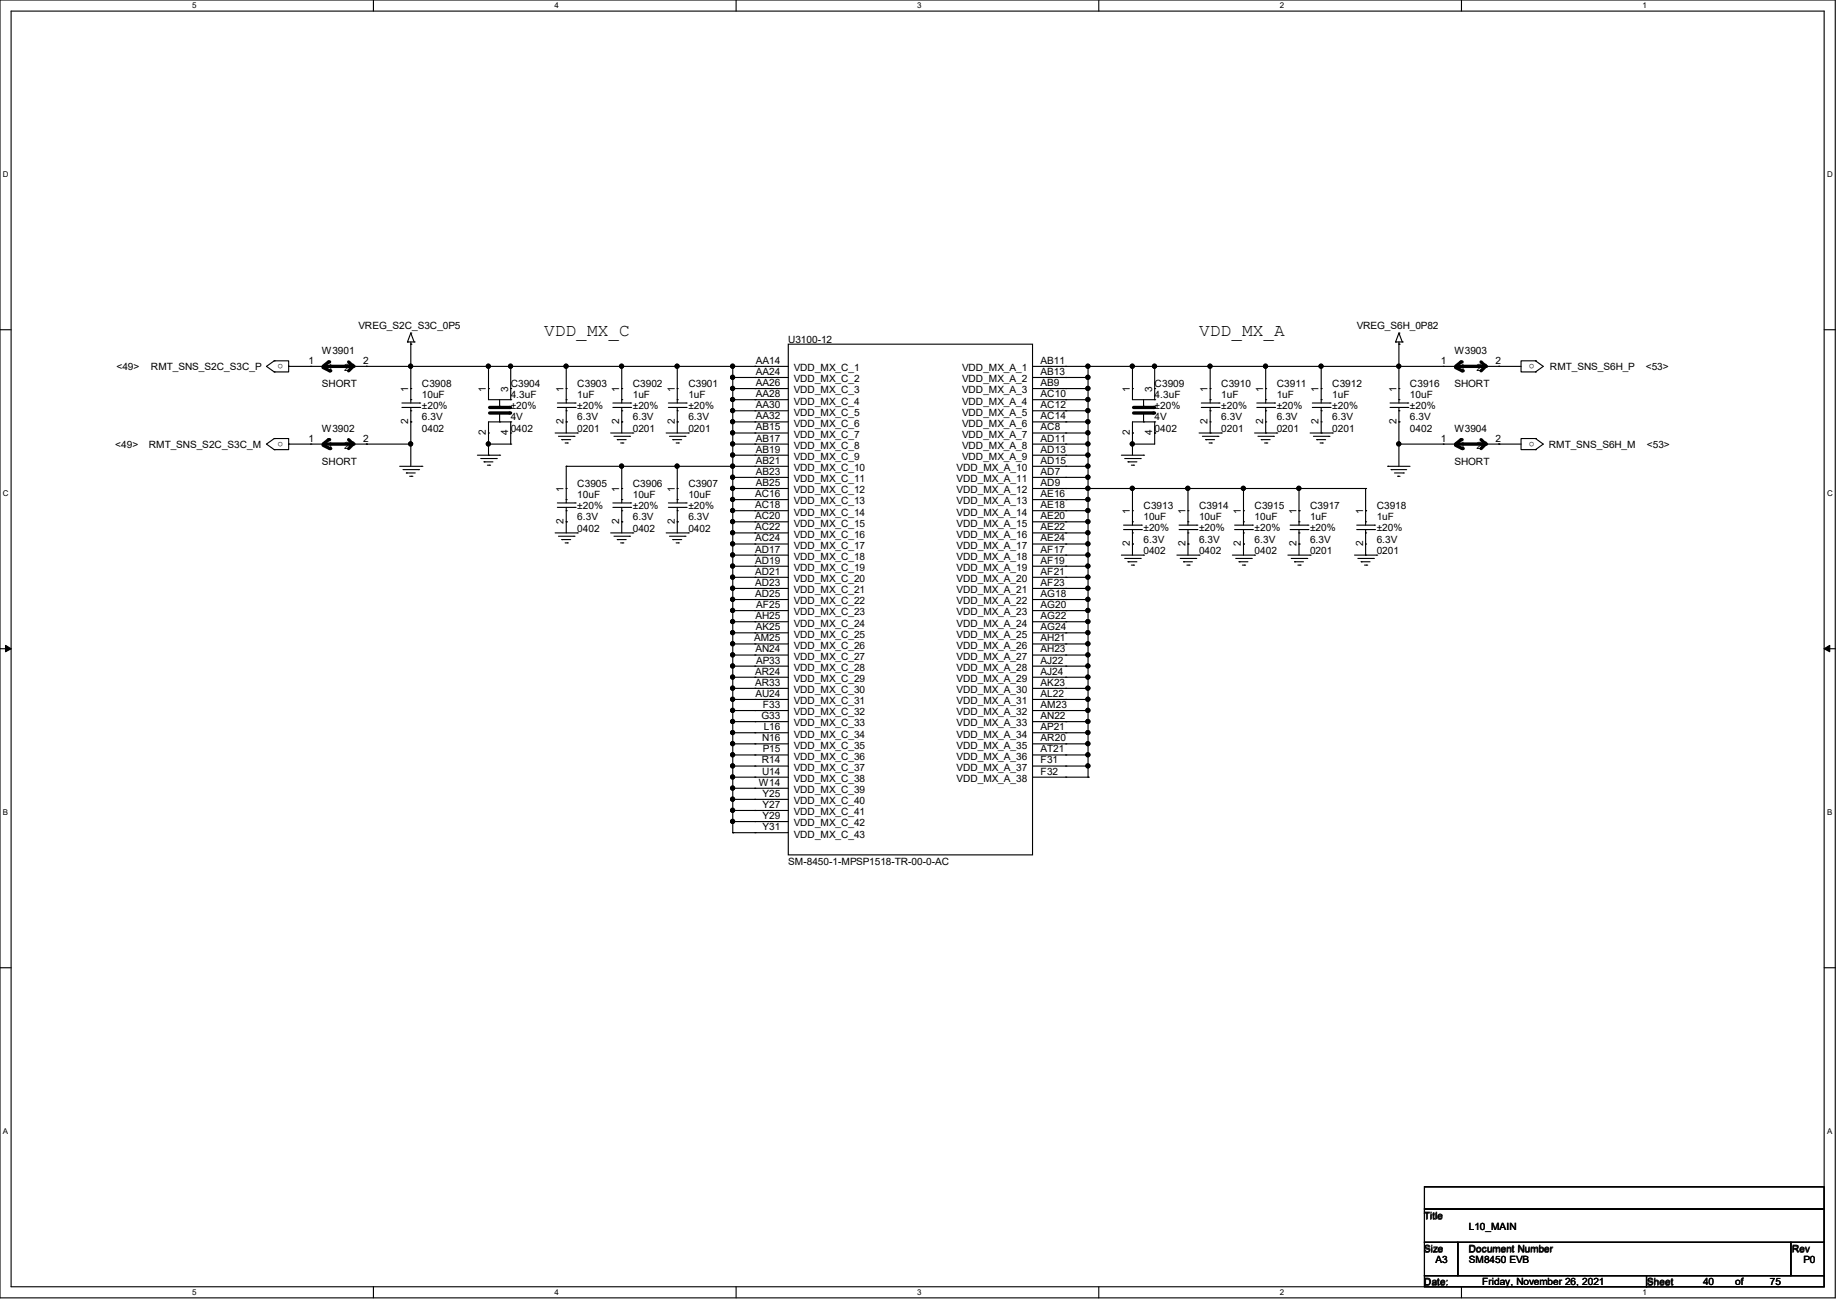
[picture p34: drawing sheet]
<svg xmlns="http://www.w3.org/2000/svg" width="210mm" height="149mm" viewBox="0 0 210 149" stroke-linecap="round" stroke-linejoin="round" font-family="sans-serif">
<defs><g id="words">
<g font-size="2">
<text x="62.2" y="38.4">VDD_MX_C</text>
<text x="137.2" y="38.4">VDD_MX_A</text>
</g>
<g font-size="1.1">
<text x="32.4" y="41.6" transform="rotate(-180 32.4 41.6)">o</text>
<text x="35.3" y="41.6">1</text>
<text x="36.8" y="40.5">W3901</text>
<text x="41" y="37.7">VREG_S2C_S3C_0P5</text>
<text x="41.5" y="41.6">2</text>
<text x="86.5" y="41.6">AA14</text>
<text x="90.2" y="39.2">U3100-12</text>
<text x="119" y="41.6">AB11</text>
<text x="155.2" y="37.7">VREG_S6H_0P82</text>
<text x="164.8" y="41.6">1</text>
<text x="166.4" y="40.5">W3903</text>
<text x="171.1" y="41.6">2</text>
<text x="175.5" y="41.6" transform="rotate(-180 175.5 41.6)">o</text>
<text x="13.3" y="42.4">&lt;49&gt;</text>
<text x="17.3" y="42.4">RMT_SNS_S2C_S3C_P</text>
<text x="36.8" y="44.3">SHORT</text>
<text x="37.5" y="42.5">1</text>
<text x="39.4" y="42.5">2</text>
<text x="46.7" y="44.8" transform="rotate(-90 46.7 44.8)">1</text>
<text x="48.3" y="44.3">C3908</text>
<text x="48.3" y="45.6">10uF</text>
<text x="48.3" y="46.8">±20%</text>
<text x="55.6" y="44.8" transform="rotate(-90 55.6 44.8)">1</text>
<text x="58.1" y="44.8" transform="rotate(-90 58.1 44.8)">3</text>
<text x="58.4" y="44.3">C3904</text>
<text x="58.4" y="45.6">4.3uF</text>
<text x="58.4" y="46.8">±20%</text>
<text x="64.5" y="44.8" transform="rotate(-90 64.5 44.8)">1</text>
<text x="66" y="44.3">C3903</text>
<text x="66" y="45.6">1uF</text>
<text x="66" y="46.8">±20%</text>
<text x="70.8" y="44.8" transform="rotate(-90 70.8 44.8)">1</text>
<text x="72.4" y="44.3">C3902</text>
<text x="72.4" y="45.6">1uF</text>
<text x="72.4" y="46.8">±20%</text>
<text x="77.2" y="44.8" transform="rotate(-90 77.2 44.8)">1</text>
<text x="78.7" y="44.3">C3901</text>
<text x="78.7" y="45.6">1uF</text>
<text x="78.7" y="46.8">±20%</text>
<text x="86.5" y="42.9">AA24</text>
<text x="86.5" y="44.2">AA26</text>
<text x="86.5" y="45.4">AA28</text>
<text x="86.5" y="46.7">AA30</text>
<text x="86.5" y="48">AA32</text>
<text x="90.8" y="42.5">VDD_MX_C_1</text>
<text x="90.8" y="43.7">VDD_MX_C_2</text>
<text x="90.8" y="45">VDD_MX_C_3</text>
<text x="90.8" y="46.3">VDD_MX_C_4</text>
<text x="90.8" y="47.5">VDD_MX_C_5</text>
<text x="110.1" y="42.5">VDD_MX_A_1</text>
<text x="110.1" y="43.7">VDD_MX_A_2</text>
<text x="110.1" y="45">VDD_MX_A_3</text>
<text x="110.1" y="46.3">VDD_MX_A_4</text>
<text x="110.1" y="47.5">VDD_MX_A_5</text>
<text x="119" y="42.9">AB13</text>
<text x="119" y="44.2">AB9</text>
<text x="119" y="45.4">AC10</text>
<text x="119" y="46.7">AC12</text>
<text x="119" y="48">AC14</text>
<text x="129.2" y="44.8" transform="rotate(-90 129.2 44.8)">1</text>
<text x="131.8" y="44.8" transform="rotate(-90 131.8 44.8)">3</text>
<text x="132.1" y="44.3">C3909</text>
<text x="132.1" y="45.6">4.3uF</text>
<text x="132.1" y="46.8">±20%</text>
<text x="138.1" y="44.8" transform="rotate(-90 138.1 44.8)">1</text>
<text x="139.7" y="44.3">C3910</text>
<text x="139.7" y="45.6">1uF</text>
<text x="139.7" y="46.8">±20%</text>
<text x="144.5" y="44.8" transform="rotate(-90 144.5 44.8)">1</text>
<text x="146" y="44.3">C3911</text>
<text x="146" y="45.6">1uF</text>
<text x="146" y="46.8">±20%</text>
<text x="150.8" y="44.8" transform="rotate(-90 150.8 44.8)">1</text>
<text x="152.4" y="44.3">C3912</text>
<text x="152.4" y="45.6">1uF</text>
<text x="152.4" y="46.8">±20%</text>
<text x="159.7" y="44.8" transform="rotate(-90 159.7 44.8)">1</text>
<text x="161.3" y="44.3">C3916</text>
<text x="161.3" y="45.6">10uF</text>
<text x="161.3" y="46.8">±20%</text>
<text x="166.4" y="44.3">SHORT</text>
<text x="167" y="42.5">1</text>
<text x="168.9" y="42.5">2</text>
<text x="177.3" y="42.4">RMT_SNS_S6H_P</text>
<text x="188.3" y="42.4">&lt;53&gt;</text>
<text x="13.2" y="51.3">&lt;49&gt;</text>
<text x="17" y="51.3">RMT_SNS_S2C_S3C_M</text>
<text x="32.4" y="50.5" transform="rotate(-180 32.4 50.5)">o</text>
<text x="35.3" y="50.5">1</text>
<text x="36.8" y="49.4">W3902</text>
<text x="36.8" y="53.2">SHORT</text>
<text x="37.5" y="51.4">1</text>
<text x="39.4" y="51.4">2</text>
<text x="41.5" y="50.5">2</text>
<text x="46.7" y="48.5" transform="rotate(-90 46.7 48.5)">2</text>
<text x="48.3" y="49.4">0402</text>
<text x="48.3" y="48.1">6.3V</text>
<text x="55.6" y="49.8" transform="rotate(-90 55.6 49.8)">2</text>
<text x="58.1" y="49.8" transform="rotate(-90 58.1 49.8)">4</text>
<text x="58.4" y="49.4">0402</text>
<text x="58.4" y="48.1">4V</text>
<text x="64.5" y="48.5" transform="rotate(-90 64.5 48.5)">2</text>
<text x="66" y="49.4">0201</text>
<text x="66" y="48.1">6.3V</text>
<text x="70.8" y="48.5" transform="rotate(-90 70.8 48.5)">2</text>
<text x="72.4" y="49.4">0201</text>
<text x="72.4" y="48.1">6.3V</text>
<text x="77.2" y="48.5" transform="rotate(-90 77.2 48.5)">2</text>
<text x="78.7" y="49.4">0201</text>
<text x="78.7" y="48.1">6.3V</text>
<text x="86.5" y="49.2">AB15</text>
<text x="86.5" y="50.5">AB17</text>
<text x="86.5" y="51.8">AB19</text>
<text x="86.5" y="53">AB21</text>
<text x="90.8" y="48.8">VDD_MX_C_6</text>
<text x="90.8" y="50.1">VDD_MX_C_7</text>
<text x="90.8" y="51.4">VDD_MX_C_8</text>
<text x="90.8" y="52.6">VDD_MX_C_9</text>
<text x="90.8" y="53.9">VDD_MX_C_10</text>
<text x="109.4" y="53.9">VDD_MX_A_10</text>
<text x="110.1" y="48.8">VDD_MX_A_6</text>
<text x="110.1" y="50.1">VDD_MX_A_7</text>
<text x="110.1" y="51.4">VDD_MX_A_8</text>
<text x="110.1" y="52.6">VDD_MX_A_9</text>
<text x="119" y="49.2">AC8</text>
<text x="119" y="50.5">AD11</text>
<text x="119" y="51.8">AD13</text>
<text x="119" y="53">AD15</text>
<text x="129.2" y="49.8" transform="rotate(-90 129.2 49.8)">2</text>
<text x="131.8" y="49.8" transform="rotate(-90 131.8 49.8)">4</text>
<text x="132.1" y="49.4">0402</text>
<text x="132.1" y="48.1">4V</text>
<text x="138.1" y="48.5" transform="rotate(-90 138.1 48.5)">2</text>
<text x="139.7" y="49.4">0201</text>
<text x="139.7" y="48.1">6.3V</text>
<text x="144.5" y="48.5" transform="rotate(-90 144.5 48.5)">2</text>
<text x="146" y="49.4">0201</text>
<text x="146" y="48.1">6.3V</text>
<text x="150.8" y="48.5" transform="rotate(-90 150.8 48.5)">2</text>
<text x="152.4" y="49.4">0201</text>
<text x="152.4" y="48.1">6.3V</text>
<text x="159.7" y="48.5" transform="rotate(-90 159.7 48.5)">2</text>
<text x="161.3" y="49.4">0402</text>
<text x="161.3" y="48.1">6.3V</text>
<text x="164.8" y="50.5">1</text>
<text x="166.4" y="49.4">W3904</text>
<text x="166.4" y="53.2">SHORT</text>
<text x="167" y="51.4">1</text>
<text x="168.9" y="51.4">2</text>
<text x="171.1" y="50.5">2</text>
<text x="175.5" y="50.5" transform="rotate(-180 175.5 50.5)">o</text>
<text x="177.2" y="51.3">RMT_SNS_S6H_M</text>
<text x="188.4" y="51.3">&lt;53&gt;</text>
<text x="64.5" y="59.9" transform="rotate(-90 64.5 59.9)">2</text>
<text x="64.5" y="56.3" transform="rotate(-90 64.5 56.3)">1</text>
<text x="66" y="55.7">C3905</text>
<text x="66" y="57">10uF</text>
<text x="66" y="59.5">6.3V</text>
<text x="66" y="58.3">±20%</text>
<text x="70.8" y="59.9" transform="rotate(-90 70.8 59.9)">2</text>
<text x="70.8" y="56.3" transform="rotate(-90 70.8 56.3)">1</text>
<text x="72.4" y="55.7">C3906</text>
<text x="72.4" y="57">10uF</text>
<text x="72.4" y="59.5">6.3V</text>
<text x="72.4" y="58.3">±20%</text>
<text x="77.2" y="59.9" transform="rotate(-90 77.2 59.9)">2</text>
<text x="77.2" y="56.3" transform="rotate(-90 77.2 56.3)">1</text>
<text x="78.7" y="55.7">C3907</text>
<text x="78.7" y="57">10uF</text>
<text x="78.7" y="59.5">6.3V</text>
<text x="78.7" y="58.3">±20%</text>
<text x="86.4" y="56.9">AC16</text>
<text x="86.4" y="58.1">AC18</text>
<text x="86.4" y="59.4">AC20</text>
<text x="86.5" y="54.3">AB23</text>
<text x="86.5" y="55.6">AB25</text>
<text x="90.8" y="55.2">VDD_MX_C_11</text>
<text x="90.8" y="56.4">VDD_MX_C_12</text>
<text x="90.8" y="57.7">VDD_MX_C_13</text>
<text x="90.8" y="59">VDD_MX_C_14</text>
<text x="109.4" y="55.2">VDD_MX_A_11</text>
<text x="109.4" y="56.4">VDD_MX_A_12</text>
<text x="109.4" y="57.7">VDD_MX_A_13</text>
<text x="109.4" y="59">VDD_MX_A_14</text>
<text x="119" y="54.3">AD7</text>
<text x="119" y="55.6">AD9</text>
<text x="119" y="56.9">AE16</text>
<text x="119" y="58.1">AE18</text>
<text x="119" y="59.4">AE20</text>
<text x="129.2" y="58.8" transform="rotate(-90 129.2 58.8)">1</text>
<text x="130.8" y="58.3">C3913</text>
<text x="130.8" y="59.5">10uF</text>
<text x="135.6" y="58.8" transform="rotate(-90 135.6 58.8)">1</text>
<text x="137.2" y="58.3">C3914</text>
<text x="137.2" y="59.5">10uF</text>
<text x="141.9" y="58.8" transform="rotate(-90 141.9 58.8)">1</text>
<text x="143.5" y="58.3">C3915</text>
<text x="143.5" y="59.5">10uF</text>
<text x="148.3" y="58.8" transform="rotate(-90 148.3 58.8)">1</text>
<text x="149.9" y="58.3">C3917</text>
<text x="149.9" y="59.5">1uF</text>
<text x="155.9" y="58.8" transform="rotate(-90 155.9 58.8)">1</text>
<text x="157.5" y="58.3">C3918</text>
<text x="157.5" y="59.5">1uF</text>
<text x="66" y="60.8">0402</text>
<text x="72.4" y="60.8">0402</text>
<text x="78.7" y="60.8">0402</text>
<text x="86.4" y="60.7">AC22</text>
<text x="86.4" y="61.9">AC24</text>
<text x="86.4" y="63.2">AD17</text>
<text x="86.4" y="64.5">AD19</text>
<text x="86.4" y="65.7">AD21</text>
<text x="90.8" y="60.2">VDD_MX_C_15</text>
<text x="90.8" y="61.5">VDD_MX_C_16</text>
<text x="90.8" y="62.8">VDD_MX_C_17</text>
<text x="90.8" y="64.1">VDD_MX_C_18</text>
<text x="90.8" y="65.3">VDD_MX_C_19</text>
<text x="109.4" y="60.2">VDD_MX_A_15</text>
<text x="109.4" y="61.5">VDD_MX_A_16</text>
<text x="109.4" y="62.8">VDD_MX_A_17</text>
<text x="109.4" y="64.1">VDD_MX_A_18</text>
<text x="109.4" y="65.3">VDD_MX_A_19</text>
<text x="119" y="60.7">AE22</text>
<text x="119" y="61.9">AE24</text>
<text x="119" y="63.2">AF17</text>
<text x="119" y="64.5">AF19</text>
<text x="119" y="65.7">AF21</text>
<text x="129.2" y="62.5" transform="rotate(-90 129.2 62.5)">2</text>
<text x="130.8" y="63.3">0402</text>
<text x="130.8" y="62.1">6.3V</text>
<text x="130.8" y="60.8">±20%</text>
<text x="135.6" y="62.5" transform="rotate(-90 135.6 62.5)">2</text>
<text x="137.2" y="63.3">0402</text>
<text x="137.2" y="62.1">6.3V</text>
<text x="137.2" y="60.8">±20%</text>
<text x="141.9" y="62.5" transform="rotate(-90 141.9 62.5)">2</text>
<text x="143.5" y="63.3">0402</text>
<text x="143.5" y="62.1">6.3V</text>
<text x="143.5" y="60.8">±20%</text>
<text x="148.3" y="62.5" transform="rotate(-90 148.3 62.5)">2</text>
<text x="149.9" y="63.3">0201</text>
<text x="149.9" y="62.1">6.3V</text>
<text x="149.9" y="60.8">±20%</text>
<text x="155.9" y="62.5" transform="rotate(-90 155.9 62.5)">2</text>
<text x="157.5" y="63.3">0201</text>
<text x="157.5" y="62.1">6.3V</text>
<text x="157.5" y="60.8">±20%</text>
<text x="86.4" y="67">AD23</text>
<text x="86.4" y="68.3">AD25</text>
<text x="86.4" y="70.8">AH25</text>
<text x="86.5" y="69.6">AF25</text>
<text x="90.8" y="66.6">VDD_MX_C_20</text>
<text x="90.8" y="67.9">VDD_MX_C_21</text>
<text x="90.8" y="69.1">VDD_MX_C_22</text>
<text x="90.8" y="70.4">VDD_MX_C_23</text>
<text x="90.8" y="71.7">VDD_MX_C_24</text>
<text x="109.4" y="66.6">VDD_MX_A_20</text>
<text x="109.4" y="67.9">VDD_MX_A_21</text>
<text x="109.4" y="69.1">VDD_MX_A_22</text>
<text x="109.4" y="70.4">VDD_MX_A_23</text>
<text x="109.4" y="71.7">VDD_MX_A_24</text>
<text x="119" y="67">AF23</text>
<text x="119" y="68.3">AG18</text>
<text x="119" y="69.6">AG20</text>
<text x="119" y="70.8">AG22</text>
<text x="86.3" y="73.4">AM25</text>
<text x="86.4" y="77.2">AR24</text>
<text x="86.4" y="74.6">AN24</text>
<text x="86.5" y="72.1">AK25</text>
<text x="86.5" y="75.9">AP33</text>
<text x="90.8" y="72.9">VDD_MX_C_25</text>
<text x="90.8" y="74.2">VDD_MX_C_26</text>
<text x="90.8" y="75.5">VDD_MX_C_27</text>
<text x="90.8" y="76.8">VDD_MX_C_28</text>
<text x="109.4" y="72.9">VDD_MX_A_25</text>
<text x="109.4" y="74.2">VDD_MX_A_26</text>
<text x="109.4" y="75.5">VDD_MX_A_27</text>
<text x="109.4" y="76.8">VDD_MX_A_28</text>
<text x="119" y="72.1">AG24</text>
<text x="119" y="73.4">AH21</text>
<text x="119" y="74.6">AH23</text>
<text x="119" y="75.9">AJ22</text>
<text x="119" y="77.2">AJ24</text>
<text x="86.4" y="78.4">AR33</text>
<text x="86.4" y="79.7">AU24</text>
<text x="87.1" y="82.3">G33</text>
<text x="87.3" y="81">F33</text>
<text x="87.4" y="83.5">L16</text>
<text x="90.8" y="78">VDD_MX_C_29</text>
<text x="90.8" y="79.3">VDD_MX_C_30</text>
<text x="90.8" y="80.6">VDD_MX_C_31</text>
<text x="90.8" y="81.8">VDD_MX_C_32</text>
<text x="90.8" y="83.1">VDD_MX_C_33</text>
<text x="109.4" y="78">VDD_MX_A_29</text>
<text x="109.4" y="79.3">VDD_MX_A_30</text>
<text x="109.4" y="80.6">VDD_MX_A_31</text>
<text x="109.4" y="81.8">VDD_MX_A_32</text>
<text x="109.4" y="83.1">VDD_MX_A_33</text>
<text x="119" y="78.4">AK23</text>
<text x="119" y="79.7">AL22</text>
<text x="119" y="81">AM23</text>
<text x="119" y="82.3">AN22</text>
<text x="119" y="83.5">AP21</text>
<text x="86.8" y="89.9">W14</text>
<text x="87.1" y="87.3">R14</text>
<text x="87.2" y="84.8">N16</text>
<text x="87.2" y="88.6">U14</text>
<text x="87.3" y="86.1">P15</text>
<text x="90.8" y="84.4">VDD_MX_C_34</text>
<text x="90.8" y="85.6">VDD_MX_C_35</text>
<text x="90.8" y="86.9">VDD_MX_C_36</text>
<text x="90.8" y="88.2">VDD_MX_C_37</text>
<text x="90.8" y="89.5">VDD_MX_C_38</text>
<text x="109.4" y="84.4">VDD_MX_A_34</text>
<text x="109.4" y="85.6">VDD_MX_A_35</text>
<text x="109.4" y="86.9">VDD_MX_A_36</text>
<text x="109.4" y="88.2">VDD_MX_A_37</text>
<text x="109.4" y="89.5">VDD_MX_A_38</text>
<text x="119" y="84.8">AR20</text>
<text x="119" y="86.1">AT21</text>
<text x="119" y="87.3">F31</text>
<text x="119" y="88.6">F32</text>
<text x="87.2" y="91.1">Y25</text>
<text x="87.2" y="92.4">Y27</text>
<text x="87.2" y="93.7">Y29</text>
<text x="87.2" y="95">Y31</text>
<text x="90.8" y="90.7">VDD_MX_C_39</text>
<text x="90.8" y="92">VDD_MX_C_40</text>
<text x="90.8" y="93.3">VDD_MX_C_41</text>
<text x="90.8" y="94.5">VDD_MX_C_42</text>
<text x="90.8" y="95.8">VDD_MX_C_43</text>
<text x="90.2" y="99">SM-8450-1-MPSP1518-TR-00-0-AC</text>
<text x="162.9" y="139.5">Title</text>
<text x="162.9" y="143.3">Size</text>
<text x="168" y="143.3">Document Number</text>
<text x="168" y="140.7">L10_MAIN</text>
<text x="205" y="143.3">Rev</text>
<text x="162.9" y="147.1">Date:</text>
<text x="164.2" y="144.5">A3</text>
<text x="168" y="144.5">SM8450 EVB</text>
<text x="169.5" y="147">Friday, November 26, 2021</text>
<text x="188.4" y="147.1">Sheet</text>
<text x="194.8" y="147">40</text>
<text x="198.5" y="147">of</text>
<text x="202.5" y="147">75</text>
<text x="206.3" y="144.5">P0</text>
</g>
<g font-size=".9">
<text x="22" y=".9">5</text>
<text x="63.4" y=".9">4</text>
<text x="104.9" y=".9">3</text>
<text x="146.4" y=".9">2</text>
<text x="187.9" y=".9">1</text>
<text x=".3" y="20.3">D</text>
<text x="209" y="20.3">D</text>
<text x=".3" y="56.7">C</text>
<text x="209" y="56.7">C</text>
<text x=".3" y="93.2">B</text>
<text x="209" y="93.2">B</text>
<text x=".3" y="129.7">A</text>
<text x="209" y="129.7">A</text>
<text x="22" y="148.1">5</text>
<text x="63.4" y="148.1">4</text>
<text x="104.9" y="148.1">3</text>
<text x="146.4" y="148.1">2</text>
<text x="187.9" y="148.1">1</text>
</g>
</g></defs>
<path d="M0 0h209.9v148.5h-209.9zM1.3 1.3h207.4v145.9h-207.4z" fill="none" stroke="#000" stroke-width=".13"/>
<g fill="#fff">
<path d="M22 .1h.5v1h-.5z"/>
<path d="M22 147.3h.5v1h-.5z"/>
</g>
<path d="M42.7 0v1.3M42.7 147.2v1.3" fill="none" stroke="#000" stroke-width=".13"/>
<g fill="#fff">
<path d="M63.4 .1h.5v1h-.5z"/>
<path d="M63.4 147.3h.5v1h-.5z"/>
</g>
<path d="M84.2 0v1.3M84.2 147.2v1.3" fill="none" stroke="#000" stroke-width=".13"/>
<g fill="#fff">
<path d="M104.9 .1h.5v1h-.5z"/>
<path d="M104.9 147.3h.5v1h-.5z"/>
</g>
<path d="M125.7 0v1.3M125.7 147.2v1.3" fill="none" stroke="#000" stroke-width=".13"/>
<g fill="#fff">
<path d="M146.4 .1h.5v1h-.5z"/>
<path d="M146.4 147.3h.5v1h-.5z"/>
</g>
<path d="M167.2 0v1.3M167.2 147.2v1.3" fill="none" stroke="#000" stroke-width=".13"/>
<g fill="#fff">
<path d="M187.9 .1h.5v1h-.5z"/>
<path d="M187.9 147.3h.5v1h-.5z"/>
<path d="M.3 19.5h.7v1h-.7z"/>
<path d="M209 19.5h.6v1h-.6z"/>
<path d="M.3 55.9h.7v1h-.7z"/>
<path d="M209 55.9h.6v1h-.6z"/>
</g>
<path d="M0 37.7h1.3M208.7 37.7h1.2" fill="none" stroke="#000" stroke-width=".13"/>
<g fill="#fff">
<path d="M.3 92.4h.6v1h-.6z"/>
<path d="M209 92.4h.6v1h-.6z"/>
</g>
<path d="M0 74.2h1.3M208.7 74.2h1.2" fill="none" stroke="#000" stroke-width=".13"/>
<path d="M.6 73.8l.7 .4-.7 .3zM208.7 74.2l.6-.4v.7z" fill="#000" stroke="#000" stroke-width=".13"/>
<g fill="#fff">
<path d="M.3 128.9h.6v1h-.6z"/>
<path d="M209 128.9h.6v1h-.6z"/>
</g>
<g fill="none" stroke="#000" stroke-width=".13">
<path d="M46.6 39.1h.1M46.6 39.1h.8M47 39.4h.1M47 38.1h.1M47 39.1v7M47 38.1l-.4 1M47 38.1l.4 1M47.4 39.1h.1M90.2 39.4h27.9v58.4h-27.9zM159.6 39.1h.1M159.6 39.1h.8M160 38.1l-.4 1"/>
<path d="M160 39.4h.1M160 38.1h.1M160 39.1v7M160 38.1l.4 1M160.4 39.1h.1M31.4 42.5h.1M31.4 41.3h.1M31.4 41.3h1.6v1.2h-1.6M31.4 51.4h.1M31.4 50.2h.1M31.4 50.2h1.6v1.2h-1.6M31.4 41.3l-.9 .6 .9 .6"/>
<path d="M31.4 50.2l-.9 .6 .9 .6M33 41.9h.1M33 50.8h.1M33 50.8h3.8M33 41.9h3.8M35.6 50.8h.1M35.6 41.9h.1M40.6 50.8h6.4M40.6 41.9h49.6M41.9 50.8h.1M41.9 41.9h.1M45.7 53.3h2.6"/>
<path d="M46 46.1h2M46 46.6h2M46.1 53.7h1.8M46.5 54.1h.1M46.5 54.1h1M46.9 54.5h.2M47 45.7h.1M47 47h.1M47 44.4h.1M47 48.3h.1M47 41.9h.1M47 50.8h.1"/>
<path d="M47 46.6v6.7M47.1 54.5h.1M47.9 53.7h.1M48 46.1h.1M48 46.6h.1M48.3 53.3h.1M54.6 52.1h2.6M55 52.5h1.8M55.4 52.8h1M55.4 52.8h.1M55.8 53.2h.2M55.9 44.4h.1"/>
<path d="M55.9 49.5h.1M55.9 41.9h.1M55.9 50.8h.1M55.9 52.1h.1M55.9 41.9v3.8h2.5M55.9 50.8h2.5M56 53.2h.1M56.8 52.5h.1M57.1 52.1h.1M57.2 46.5h.1M57.2 48.3h.1M57.2 45.7v.8"/>
<path d="M57.2 47.4v.9M58.4 48.3h-2.5v3.8M58.4 48.3h.1M58.4 45.7h.1M58.4 44.4h.1M58.4 49.5h.1M58.4 41.9h.1M58.4 50.8h.1M58.4 41.9v3.8M58.4 48.3v2.5M63.5 49.5h2.5M63.8 46.1h2"/>
<path d="M63.8 46.6h2M63.8 57.5h2M63.8 58h2M63.9 49.9h1.8M64.3 50.3h1M64.3 50.3h.1M64.6 50.7h.3M64.8 57.1h.1M64.8 58.4h.1M64.8 55.9h.1M64.8 59.7h.1M64.8 45.7h.1"/>
<path d="M64.8 47h.1M64.8 44.4h.1M64.8 48.3h.1M64.8 41.9h.1M64.8 53.3h.1M64.8 53.3h25.4M64.8 41.9v4.2M64.8 46.6v2.9M64.8 53.3v4.2M64.8 58v3M64.9 50.7h.1M65.7 49.9h.1"/>
<path d="M65.8 57.5h.1M65.8 58h.1M65.8 46.1h.1M65.8 46.6h.1M66 49.5h.1M69.8 49.5h2.6M70.1 57.5h2M70.1 58h2M70.1 46.1h2M70.1 46.6h2M70.2 49.9h1.8M70.6 50.3h1"/>
<path d="M70.6 50.3h.1M71 50.7h.2M71.1 57.1h.1M71.1 58.4h.1M71.1 55.9h.1M71.1 59.7h.1M71.1 58v3M71.1 45.7h.1M71.1 47h.1M71.1 44.4h.1M71.1 48.3h.1M71.1 53.3h.1"/>
<path d="M71.1 41.9h.1M71.1 41.9v4.2M71.1 46.6v2.9M71.1 53.3v4.2M71.2 50.7h.1M72 49.9h.1M72.1 57.5h.1M72.1 58h.1M72.1 46.1h.1M72.1 46.6h.1M72.4 49.5h.1M76.2 49.5h2.5"/>
<path d="M76.5 46.1h2M76.5 46.6h2M76.5 57.5h2M76.5 58h2M76.6 49.9h1.8M77 50.3h1M77 50.3h.1M77.3 50.7h.3M77.5 57.1h.1M77.5 58.4h.1M77.5 55.9h.1M77.5 59.7h.1"/>
<path d="M77.5 45.7h.1M77.5 47h.1M77.5 44.4h.1M77.5 48.3h.1M77.5 53.3h.1M77.5 41.9h.1M77.5 41.9v4.2M77.5 46.6v2.9M77.5 53.3v4.2M77.5 58v3M77.6 50.7h.1M78.4 49.9h.1"/>
<path d="M78.5 57.5h.1M78.5 58h.1M78.5 46.1h.1M78.5 46.6h.1M78.7 49.5h.1M83.8 49.5h6.4M83.8 52.1h6.4M83.8 48.3h6.4M83.8 45.7h6.4M83.8 50.8h6.4M83.8 43.2h6.4M83.8 44.4h6.4"/>
<path d="M83.8 47h6.4M83.8 54.6h6.4M83.8 55.9h6.4M83.8 57.1h6.4M83.8 58.4h6.4M83.8 59.7h6.4M83.8 43.2h.1M83.8 44.4h.1M83.8 45.7h.1M83.8 47h.1M83.8 48.3h.1M83.8 49.5h.1"/>
<path d="M83.8 50.8h.1M83.8 52.1h.1M83.8 53.3h.1M83.8 54.6h.1M83.8 55.9h.1M83.8 57.1h.1M83.8 58.4h.1M83.8 59.7h.1M83.8 41.9h.1M83.8 41.9v53.3M86.4 41.9h.1M86.4 43.2h.1"/>
<path d="M86.4 44.4h.1M86.4 45.7h.1M86.4 47h.1M86.4 48.3h.1M86.4 49.5h.1M86.4 50.8h.1M86.4 52.1h.1M86.4 53.3h.1M86.4 54.6h.1M86.4 55.9h.1M86.4 57.1h.1M86.4 58.4h.1"/>
<path d="M86.4 59.7h.1M118.1 53.3h6.4M118.1 49.5h6.4M118.1 52.1h6.4M118.1 48.3h6.4M118.1 45.7h6.4M118.1 50.8h6.4M118.1 41.9h48.3M118.1 43.2h6.4M118.1 44.4h6.4M118.1 47h6.4M118.1 54.6h6.4"/>
<path d="M118.1 55.9h38.1M118.1 57.1h6.4M118.1 58.4h6.4M118.1 59.7h6.4M121.9 41.9h.1M121.9 43.2h.1M121.9 44.4h.1M121.9 45.7h.1M121.9 47h.1M121.9 48.3h.1M121.9 49.5h.1M121.9 50.8h.1"/>
<path d="M121.9 52.1h.1M121.9 53.3h.1M121.9 54.6h.1M121.9 55.9h.1M121.9 57.1h.1M121.9 58.4h.1M121.9 59.7h.1M124.5 43.2h.1M124.5 41.9h.1M124.5 44.4h.1M124.5 45.7h.1M124.5 47h.1"/>
<path d="M124.5 48.3h.1M124.5 49.5h.1M124.5 50.8h.1M124.5 52.1h.1M124.5 53.3h.1M124.5 54.6h.1M124.5 55.9h.1M124.5 57.1h.1M124.5 58.4h.1M124.5 59.7h.1M124.5 41.9v47M128.3 52.1h2.5"/>
<path d="M128.7 52.5h1.7M129 52.8h.1M129 52.8h1M129.4 53.2h.3M129.5 44.4h.1M129.5 49.5h.1M129.5 59.7h.1M129.5 58.4h.1M129.5 41.9h.1M129.5 50.8h.1M129.5 55.9h.1M129.5 41.9v3.8h2.6"/>
<path d="M129.5 55.9v4.2M129.7 53.2h.1M130.4 52.5h.1M130.8 52.1h.1M130.8 46.5h.1M130.8 48.3h.1M130.8 45.7v.8M130.8 47.4v.9M132.1 48.3h.1M132.1 45.7h.1M132.1 44.4h.1M132.1 49.5h.1"/>
<path d="M132.1 48.3v2.5h-2.6M132.1 48.3h-2.6v3.8M132.1 41.9h.1M132.1 41.9v3.8M135.9 59.7h.1M135.9 58.4h.1M135.9 55.9h.1M135.9 55.9v4.2M137.2 49.5h2.5M137.4 46.1h2M137.4 46.6h2M137.5 49.9h1.8"/>
<path d="M137.9 50.3h.1M137.9 50.3h1M138.3 50.7h.3M138.4 45.7h.1M138.4 47h.1M138.4 44.4h.1M138.4 48.3h.1M138.4 49.5h.1M138.4 41.9h.1M138.4 41.9v4.2M138.4 46.6v2.9M138.6 50.7h.1"/>
<path d="M139.3 49.9h.1M139.4 46.1h.1M139.4 46.6h.1M139.7 49.5h.1M142.2 59.7h.1M142.2 58.4h.1M142.2 55.9h.1M142.2 55.9v4.2M143.5 49.5h2.5M143.8 46.1h2M143.8 46.6h2M143.9 49.9h1.8"/>
<path d="M144.3 50.3h.1M144.3 50.3h1M144.7 50.7h.2M144.8 45.7h.1M144.8 47h.1M144.8 44.4h.1M144.8 48.3h.1M144.8 46.6v2.9M144.8 49.5h.1M144.8 41.9h.1M144.8 41.9v4.2M144.9 50.7h.1"/>
<path d="M145.7 49.9h.1M145.8 46.1h.1M145.8 46.6h.1M146 49.5h.1M148.6 59.7h.1M148.6 58.4h.1M148.6 55.9h.1M148.6 55.9v4.2M149.9 49.5h2.5M150.1 46.1h2M150.1 46.6h2M150.2 49.9h1.8"/>
<path d="M150.6 50.3h.1M150.6 50.3h1M151 50.7h.3M151.1 45.7h.1M151.1 47h.1M151.1 44.4h.1M151.1 48.3h.1M151.1 49.5h.1M151.1 41.9h.1M151.1 41.9v4.2M151.1 46.6v2.9M151.3 50.7h.1"/>
<path d="M152 49.9h.1M152.1 46.1h.1M152.1 46.6h.1M152.4 49.5h.1M156.2 59.7h.1M156.2 58.4h.1M156.2 55.9h.1M156.2 55.9v4.2M158.7 53.3h.1M158.8 53.3h2.5M159 46.1h2M159 46.6h2"/>
<path d="M159.1 53.7h.1M159.1 53.7h1.8M159.5 54.1h1M159.9 54.5h.1M159.9 54.5h.2M160 50.8h6.4M160 45.7h.1M160 47h.1M160 44.4h.1M160 48.3h.1M160 41.9h.1M160 50.8h.1"/>
<path d="M160 46.6v6.7M160.5 54.1h.1M161 46.1h.1M161 46.6h.1M165.1 50.8h.1M165.1 41.9h.1M170.2 50.8h3.8M170.2 41.9h3.8M171.5 50.8h.1M171.5 41.9h.1M175.6 41.3l.9 .6-.9 .6M175.6 50.2l.9 .6-.9 .6"/>
<path d="M175.6 42.5h.1M175.6 41.3h.1M175.6 41.3h-1.6v1.2h1.6M175.6 51.4h.1M175.6 50.2h.1M175.6 50.2h-1.6v1.2h1.6M63.5 61h2.5M63.9 61.3h1.8M64.3 61.7h1M64.3 61.7h.1M64.6 62.1h.3M64.9 62.1h.1"/>
<path d="M65.7 61.3h.1M66 61h.1M69.8 61h2.6M70.2 61.3h1.8M70.6 61.7h1M70.6 61.7h.1M71 62.1h.2M71.2 62.1h.1M72 61.3h.1M72.4 61h.1M76.2 61h2.5M76.6 61.3h1.8"/>
<path d="M77 61.7h1M77 61.7h.1M77.3 62.1h.3M77.6 62.1h.1M78.4 61.3h.1M78.7 61h.1M83.8 61h6.4M83.8 63.5h6.4M83.8 62.2h6.4M83.8 64.8h6.4M83.8 66h6.4M83.8 67.3h6.4"/>
<path d="M83.8 68.6h6.4M83.8 69.8h6.4M83.8 71.1h6.4M83.8 72.4h6.4M83.8 73.7h6.4M83.8 74.9h6.4M83.8 76.2h6.4M83.8 77.5h6.4M83.8 78.7h6.4M83.8 61h.1M83.8 62.2h.1M83.8 63.5h.1"/>
<path d="M83.8 64.8h.1M83.8 66h.1M83.8 67.3h.1M83.8 68.6h.1M83.8 69.8h.1M83.8 71.1h.1M83.8 72.4h.1M83.8 73.7h.1M83.8 74.9h.1M83.8 76.2h.1M83.8 77.5h.1M83.8 78.7h.1"/>
<path d="M86.4 61h.1M86.4 62.2h.1M86.4 63.5h.1M86.4 64.8h.1M86.4 66h.1M86.4 67.3h.1M86.4 68.6h.1M86.4 69.8h.1M86.4 71.1h.1M86.4 72.4h.1M86.4 73.7h.1M86.4 74.9h.1"/>
<path d="M86.4 76.2h.1M86.4 77.5h.1M86.4 78.7h.1M118.1 61h6.4M118.1 63.5h6.4M118.1 62.2h6.4M118.1 64.8h6.4M118.1 66h6.4M118.1 67.3h6.4M118.1 68.6h6.4M118.1 69.8h6.4M118.1 71.1h6.4"/>
<path d="M118.1 72.4h6.4M118.1 73.7h6.4M118.1 74.9h6.4M118.1 76.2h6.4M118.1 77.5h6.4M118.1 78.7h6.4M121.9 61h.1M121.9 62.2h.1M121.9 63.5h.1M121.9 64.8h.1M121.9 66h.1M121.9 67.3h.1"/>
<path d="M121.9 68.6h.1M121.9 69.8h.1M121.9 71.1h.1M121.9 72.4h.1M121.9 73.7h.1M121.9 74.9h.1M121.9 76.2h.1M121.9 77.5h.1M121.9 78.7h.1M124.5 61h.1M124.5 62.2h.1M124.5 63.5h.1"/>
<path d="M124.5 64.8h.1M124.5 66h.1M124.5 67.3h.1M124.5 68.6h.1M124.5 69.8h.1M124.5 71.1h.1M124.5 72.4h.1M124.5 73.7h.1M124.5 74.9h.1M124.5 76.2h.1M124.5 77.5h.1M124.5 78.7h.1"/>
<path d="M128.3 63.5h2.5M128.5 60.1h2.1M128.5 60.6h2.1M128.7 63.9h1.7M129 64.3h.1M129 64.3h1M129.4 64.6h.3M129.5 61h.1M129.5 62.2h.1M129.5 60.6v2.9M129.7 64.6h.1M130.4 63.9h.1"/>
<path d="M130.6 60.1h.1M130.6 60.6h.1M130.8 63.5h.1M134.6 63.5h2.6M134.9 60.1h2M134.9 60.6h2M135 63.9h1.8M135.4 64.3h.1M135.4 64.3h1M135.8 64.6h.2M135.9 61h.1M135.9 62.2h.1"/>
<path d="M135.9 60.6v2.9M136 64.6h.1M136.8 63.9h.1M136.9 60.1h.1M136.9 60.6h.1M137.2 63.5h.1M141 63.5h2.5M141.2 60.1h2.1M141.2 60.6h2.1M141.4 63.9h1.7M141.7 64.3h.1M141.7 64.3h1"/>
<path d="M142.1 64.6h.3M142.2 61h.1M142.2 62.2h.1M142.2 60.6v2.9M142.4 64.6h.1M143.1 63.9h.1M143.3 60.1h.1M143.3 60.6h.1M143.5 63.5h.1M147.3 63.5h2.6M147.6 60.1h2M147.6 60.6h2"/>
<path d="M147.7 63.9h1.8M148.1 64.3h.1M148.1 64.3h1M148.5 64.6h.2M148.6 61h.1M148.6 62.2h.1M148.6 60.6v2.9M148.7 64.6h.1M149.5 63.9h.1M149.6 60.1h.1M149.6 60.6h.1M149.9 63.5h.1"/>
<path d="M154.9 63.5h2.6M155.2 60.1h2M155.2 60.6h2M155.3 63.9h1.8M155.7 64.3h.1M155.7 64.3h1M156.1 64.6h.2M156.2 61h.1M156.2 62.2h.1M156.2 63.5h.1M156.2 60.6v2.9M156.3 64.6h.1"/>
<path d="M157.1 63.9h.1M157.2 60.1h.1M157.2 60.6h.1M157.5 63.5h.1M83.8 80h6.4M83.8 81.3h6.4M83.8 82.5h6.4M83.8 83.8h6.4M83.8 85.1h6.4M83.8 86.4h6.4M83.8 87.6h6.4M83.8 88.9h6.4"/>
<path d="M83.8 90.2h6.4M83.8 91.4h6.4M83.8 92.7h6.4M83.8 94h6.4M83.8 95.2h6.4M83.8 95.2h.1M83.8 80h.1M83.8 81.3h.1M83.8 82.5h.1M83.8 83.8h.1M83.8 85.1h.1M83.8 86.4h.1"/>
<path d="M83.8 87.6h.1M83.8 88.9h.1M83.8 90.2h.1M83.8 91.4h.1M83.8 92.7h.1M83.8 94h.1M86.4 80h.1M86.4 81.3h.1M86.4 82.5h.1M86.4 83.8h.1M86.4 85.1h.1M86.4 86.4h.1"/>
<path d="M86.4 87.6h.1M86.4 88.9h.1M86.4 90.2h.1M86.4 91.4h.1M86.4 92.7h.1M86.4 94h.1M86.4 95.2h.1M118.1 80h6.4M118.1 81.3h6.4M118.1 82.5h6.4M118.1 83.8h6.4M118.1 85.1h6.4"/>
<path d="M118.1 86.4h6.4M118.1 87.6h6.4M118.1 88.9h6.4M121.9 80h.1M121.9 81.3h.1M121.9 82.5h.1M121.9 83.8h.1M121.9 85.1h.1M121.9 86.4h.1M121.9 87.6h.1M121.9 88.9h.1M124.5 88.9h.1"/>
<path d="M124.5 80h.1M124.5 81.3h.1M124.5 82.5h.1M124.5 83.8h.1M124.5 85.1h.1M124.5 86.4h.1M124.5 87.6h.1M0 110.7h1.3M208.7 110.7h1.2M162.9 135.8h45.8v2.5h-45.8zM162.9 138.3h45.8v3.8h-45.8zM162.9 142.1h3.9v3.8h-3.9z"/>
<path d="M162.9 145.9h25.4v1.3h-25.4zM166.8 142.1h38.1v3.8h-38.1zM188.3 145.9h20.4v1.3h-20.4zM204.9 142.1h3.8v3.8h-3.8z"/>
</g>
<g fill="none" stroke="#000" stroke-width=".38">
<path d="M37 50.9l.7 .4M37 42l.7 .4M37.2 50.8h2.8M37.2 41.9h2.8M37.6 50.3l-.6 .5M37.6 41.4l-.6 .5M39.9 50.3l.4 .4M39.9 41.4l.4 .4M40.4 50.8l-.5 .5M40.4 41.9l-.5 .5M56 46.6h2.3M56 47.2h2.3"/>
<path d="M129.7 46.6h2.3M129.7 47.2h2.3M166.5 50.9l.8 .4M166.5 42l.8 .4M166.8 50.8h2.7M166.8 41.9h2.7M167.1 50.3l-.6 .5M167.1 41.4l-.6 .5M169.4 50.3l.4 .4M169.4 41.4l.4 .4M169.9 50.8l-.5 .5M169.9 41.9l-.5 .5"/>
</g>
<g fill="#000">
<circle cx="37.6" cy="50.3" r=".19"/>
<circle cx="37.6" cy="41.4" r=".19"/>
<circle cx="37.7" cy="51.3" r=".19"/>
<circle cx="37.7" cy="42.4" r=".19"/>
<circle cx="40" cy="50.8" r=".19"/>
<circle cx="40" cy="41.9" r=".19"/>
<circle cx="40.3" cy="50.7" r=".19"/>
<circle cx="40.3" cy="41.8" r=".19"/>
<circle cx="40.4" cy="41.9" r=".19"/>
<circle cx="40.4" cy="50.8" r=".19"/>
<circle cx="58.3" cy="46.6" r=".19"/>
<circle cx="58.3" cy="47.2" r=".19"/>
<circle cx="132" cy="46.6" r=".19"/>
<circle cx="132" cy="47.2" r=".19"/>
<circle cx="167.1" cy="41.4" r=".19"/>
<circle cx="167.1" cy="50.3" r=".19"/>
<circle cx="167.3" cy="51.3" r=".19"/>
<circle cx="167.3" cy="42.4" r=".19"/>
<circle cx="169.5" cy="50.8" r=".19"/>
<circle cx="169.5" cy="41.9" r=".19"/>
<circle cx="169.8" cy="50.7" r=".19"/>
<circle cx="169.8" cy="41.8" r=".19"/>
<circle cx="169.9" cy="50.8" r=".19"/>
<circle cx="169.9" cy="41.9" r=".19"/>
</g>
<g fill="#000" stroke="#000" stroke-width=".13">
<circle cx="47" cy="50.8" r=".23"/>
<circle cx="47" cy="41.9" r=".23"/>
<circle cx="55.9" cy="41.9" r=".23"/>
<circle cx="55.9" cy="50.8" r=".23"/>
<circle cx="58.4" cy="41.9" r=".23"/>
<circle cx="64.7" cy="41.9" r=".23"/>
<circle cx="71.1" cy="53.3" r=".23"/>
<circle cx="71.1" cy="41.9" r=".23"/>
<circle cx="77.4" cy="53.3" r=".23"/>
<circle cx="77.4" cy="41.9" r=".23"/>
<circle cx="83.8" cy="47" r=".23"/>
<circle cx="83.8" cy="54.6" r=".23"/>
<circle cx="83.8" cy="41.9" r=".23"/>
<circle cx="83.8" cy="43.2" r=".23"/>
<circle cx="83.8" cy="48.2" r=".23"/>
<circle cx="83.8" cy="49.5" r=".23"/>
<circle cx="83.8" cy="50.8" r=".23"/>
<circle cx="83.8" cy="58.4" r=".23"/>
<circle cx="83.8" cy="44.4" r=".23"/>
<circle cx="83.8" cy="45.7" r=".23"/>
<circle cx="83.8" cy="55.9" r=".23"/>
<circle cx="83.8" cy="52" r=".23"/>
<circle cx="83.8" cy="57.1" r=".23"/>
<circle cx="83.8" cy="53.3" r=".23"/>
<circle cx="83.8" cy="59.7" r=".23"/>
<circle cx="124.4" cy="49.5" r=".23"/>
<circle cx="124.4" cy="53.3" r=".23"/>
<circle cx="124.4" cy="55.9" r=".23"/>
<circle cx="124.4" cy="57.1" r=".23"/>
<circle cx="124.4" cy="44.4" r=".23"/>
<circle cx="124.4" cy="50.8" r=".23"/>
<circle cx="124.4" cy="43.2" r=".23"/>
<circle cx="124.4" cy="45.7" r=".23"/>
<circle cx="124.4" cy="48.2" r=".23"/>
<circle cx="124.4" cy="52" r=".23"/>
<circle cx="124.4" cy="59.7" r=".23"/>
<circle cx="124.4" cy="41.9" r=".23"/>
<circle cx="124.4" cy="47" r=".23"/>
<circle cx="124.4" cy="54.6" r=".23"/>
<circle cx="124.4" cy="58.4" r=".23"/>
<circle cx="129.5" cy="41.9" r=".23"/>
<circle cx="129.5" cy="50.8" r=".23"/>
<circle cx="129.5" cy="55.9" r=".23"/>
<circle cx="132.1" cy="41.9" r=".23"/>
<circle cx="135.9" cy="55.9" r=".23"/>
<circle cx="138.4" cy="41.9" r=".23"/>
<circle cx="142.2" cy="55.9" r=".23"/>
<circle cx="144.8" cy="41.9" r=".23"/>
<circle cx="148.6" cy="55.9" r=".23"/>
<circle cx="151.1" cy="41.9" r=".23"/>
<circle cx="160" cy="50.8" r=".23"/>
<circle cx="160" cy="41.9" r=".23"/>
<circle cx="83.8" cy="64.7" r=".23"/>
<circle cx="83.8" cy="66" r=".23"/>
<circle cx="83.8" cy="68.6" r=".23"/>
<circle cx="83.8" cy="80" r=".23"/>
<circle cx="83.8" cy="60.9" r=".23"/>
<circle cx="83.8" cy="62.2" r=".23"/>
<circle cx="83.8" cy="63.5" r=".23"/>
<circle cx="83.8" cy="67.3" r=".23"/>
<circle cx="83.8" cy="69.8" r=".23"/>
<circle cx="83.8" cy="71.1" r=".23"/>
<circle cx="83.8" cy="74.9" r=".23"/>
<circle cx="83.8" cy="77.4" r=".23"/>
<circle cx="83.8" cy="78.7" r=".23"/>
<circle cx="83.8" cy="72.4" r=".23"/>
<circle cx="83.8" cy="73.6" r=".23"/>
<circle cx="83.8" cy="76.2" r=".23"/>
<circle cx="124.4" cy="77.4" r=".23"/>
<circle cx="124.4" cy="62.2" r=".23"/>
<circle cx="124.4" cy="60.9" r=".23"/>
<circle cx="124.4" cy="72.4" r=".23"/>
<circle cx="124.4" cy="68.6" r=".23"/>
<circle cx="124.4" cy="78.7" r=".23"/>
<circle cx="124.4" cy="63.5" r=".23"/>
<circle cx="124.4" cy="67.3" r=".23"/>
<circle cx="124.4" cy="71.1" r=".23"/>
<circle cx="124.4" cy="74.9" r=".23"/>
<circle cx="124.4" cy="64.7" r=".23"/>
<circle cx="124.4" cy="66" r=".23"/>
<circle cx="124.4" cy="69.8" r=".23"/>
<circle cx="124.4" cy="80" r=".23"/>
<circle cx="124.4" cy="73.6" r=".23"/>
<circle cx="124.4" cy="76.2" r=".23"/>
<circle cx="83.8" cy="88.9" r=".23"/>
<circle cx="83.8" cy="92.7" r=".23"/>
<circle cx="83.8" cy="91.4" r=".23"/>
<circle cx="83.8" cy="94" r=".23"/>
<circle cx="83.8" cy="81.3" r=".23"/>
<circle cx="83.8" cy="87.6" r=".23"/>
<circle cx="83.8" cy="90.1" r=".23"/>
<circle cx="83.8" cy="83.8" r=".23"/>
<circle cx="83.8" cy="85.1" r=".23"/>
<circle cx="83.8" cy="82.5" r=".23"/>
<circle cx="83.8" cy="86.3" r=".23"/>
<circle cx="124.4" cy="86.3" r=".23"/>
<circle cx="124.4" cy="81.3" r=".23"/>
<circle cx="124.4" cy="83.8" r=".23"/>
<circle cx="124.4" cy="85.1" r=".23"/>
<circle cx="124.4" cy="87.6" r=".23"/>
<circle cx="124.4" cy="82.5" r=".23"/>
</g>
<use href="#words"/>
</svg>
